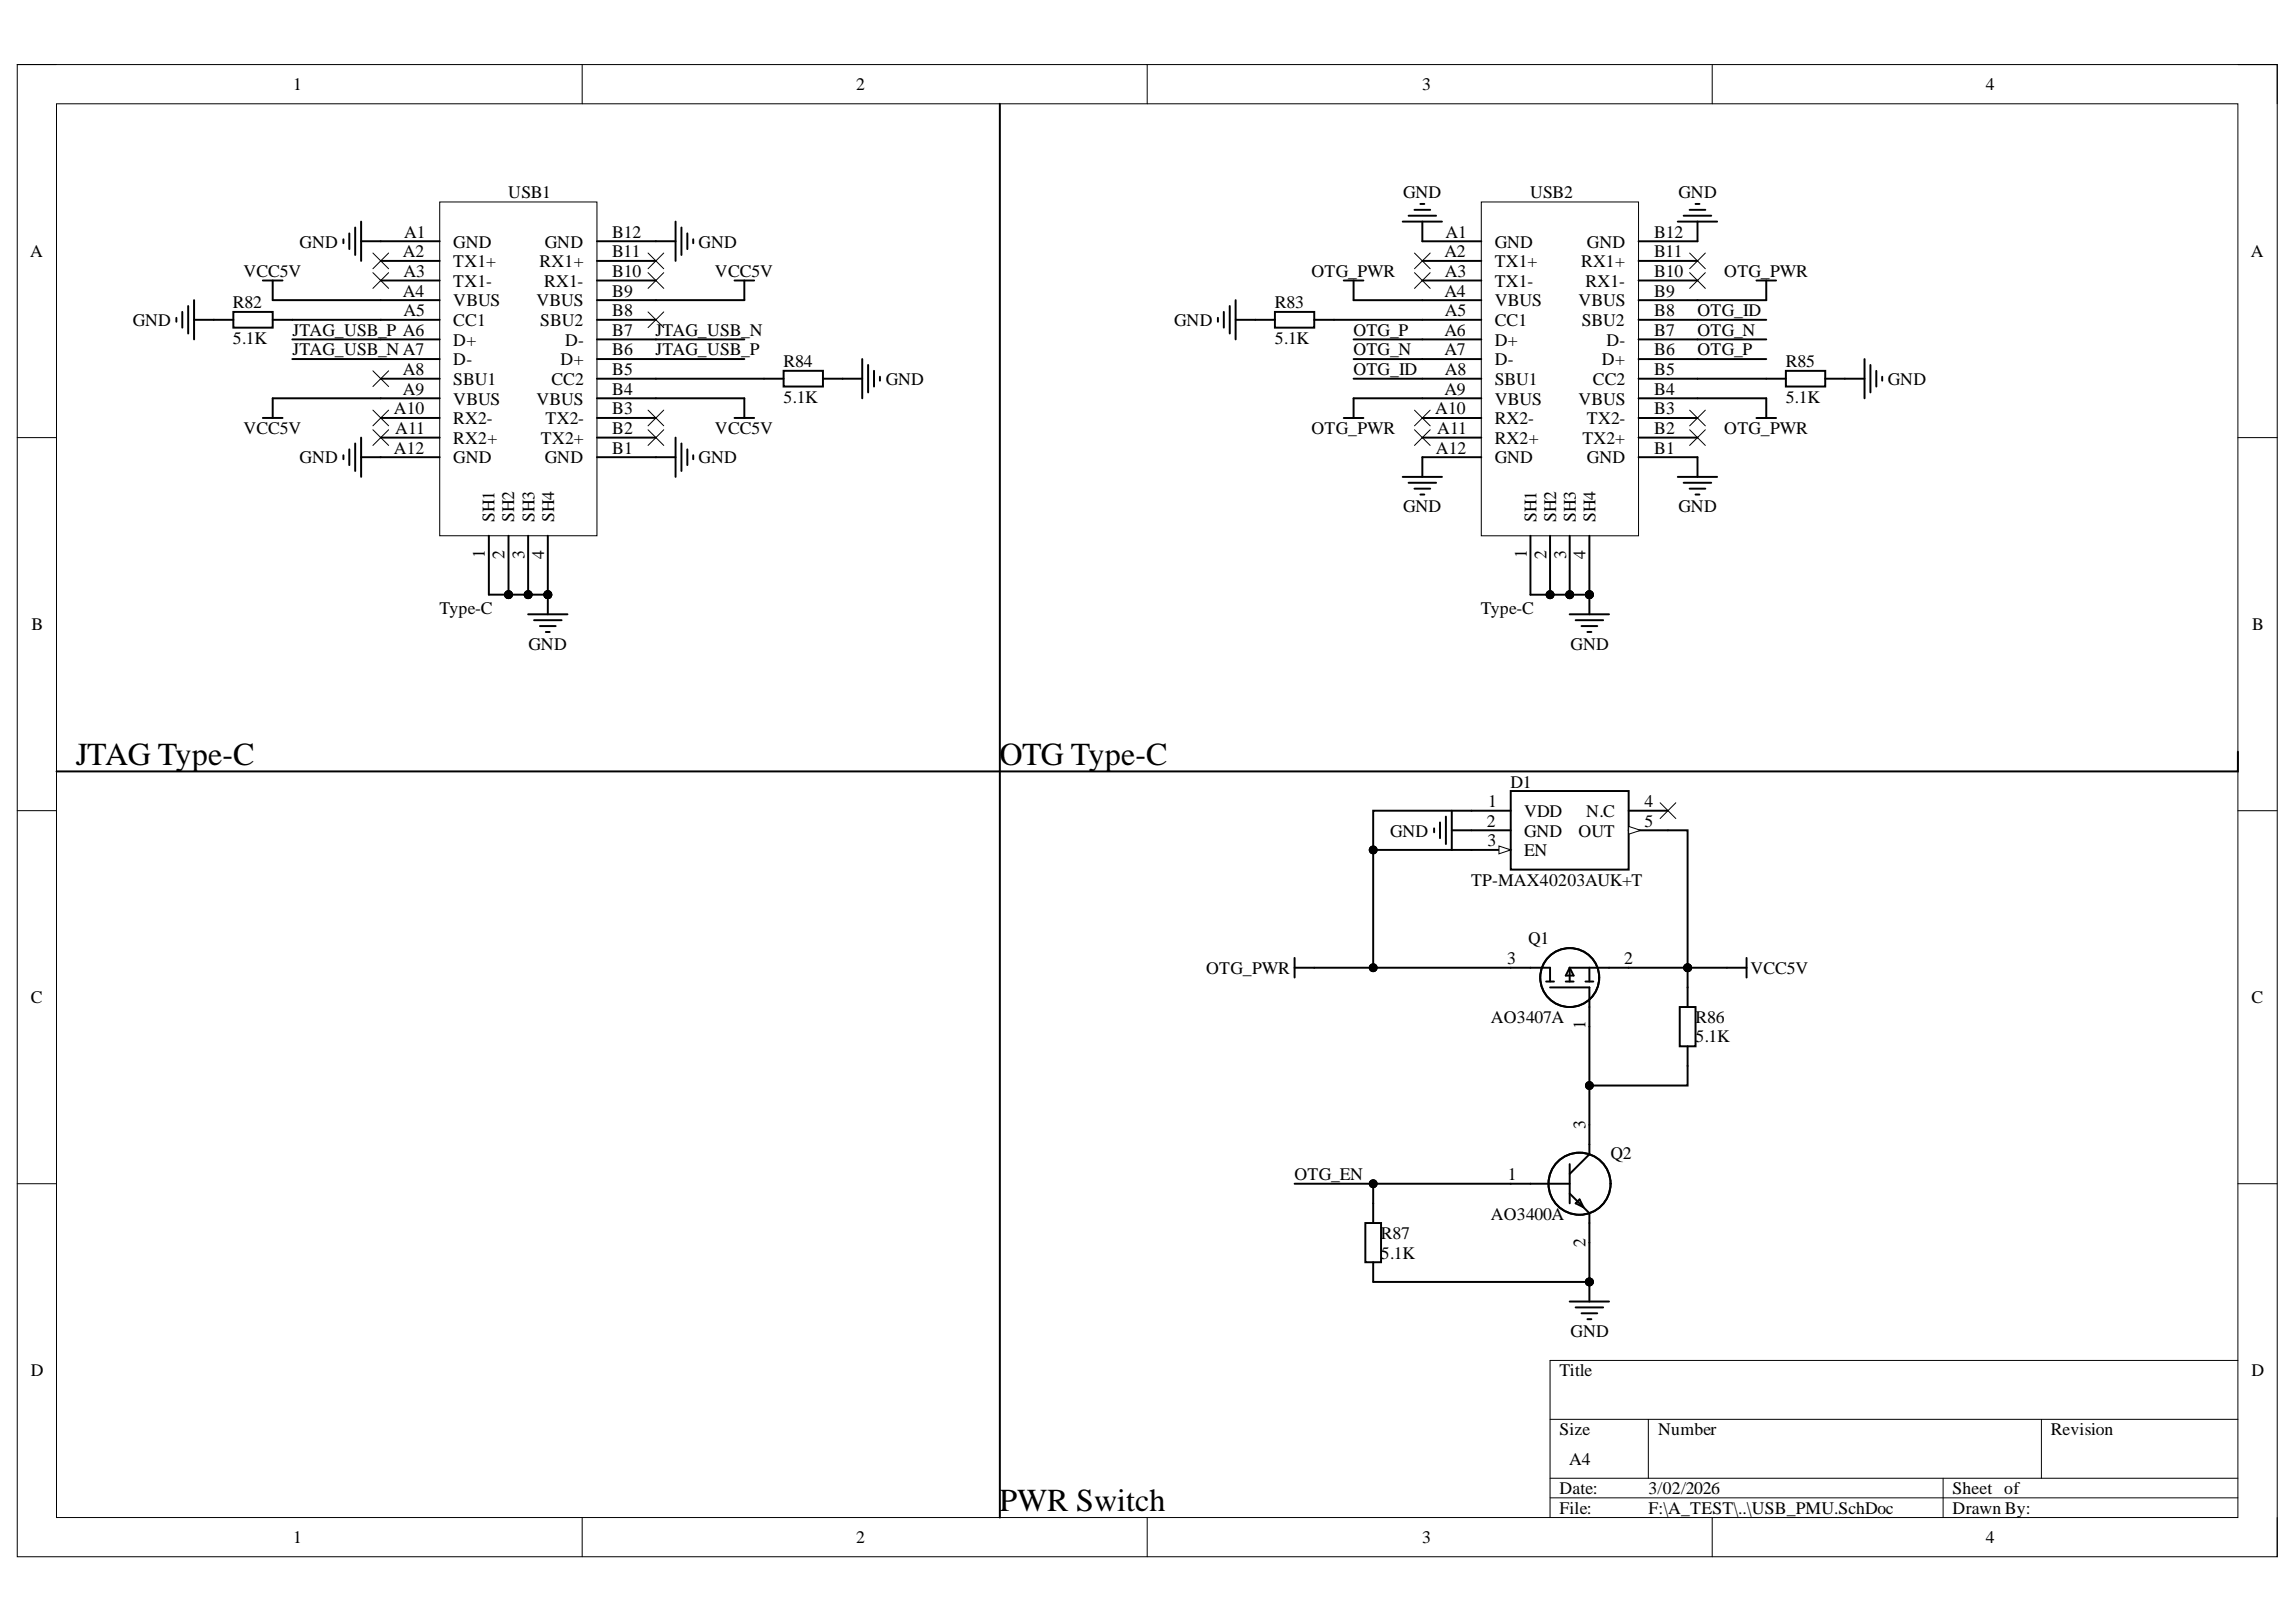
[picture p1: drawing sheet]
<svg xmlns="http://www.w3.org/2000/svg" width="297mm" height="210mm" viewBox="0 0 297 210" stroke-linecap="round" stroke-linejoin="round" font-family="sans-serif">
<defs><g id="words">
<g font-size="4.1">
<text x="9.8" y="99">JTAG Type-C</text>
<text x="129.3" y="99">OTG Type-C</text>
<text x="129.3" y="195.5">PWR Switch</text>
</g>
<g font-size="2.3">
<text x="37.9" y="11.7">1</text>
<text x="110.8" y="11.7">2</text>
<text x="184" y="11.7">3</text>
<text x="256.9" y="11.7">4</text>
<text x="65.8" y="25.6">USB1</text>
<text x="181.5" y="25.6">GND</text>
<text x="197.9" y="25.6">USB2</text>
<text x="217.2" y="25.6">GND</text>
<text x="3.9" y="33.3">A</text>
<text x="31.5" y="35.9">VCC5V</text>
<text x="38.8" y="32">GND</text>
<text x="52.1" y="33.3">A2</text>
<text x="52.2" y="35.9">A3</text>
<text x="52.3" y="30.8">A1</text>
<text x="58.6" y="32">GND</text>
<text x="58.6" y="34.6">TX1+</text>
<text x="69.8" y="34.6">RX1+</text>
<text x="70.5" y="32">GND</text>
<text x="79.2" y="35.9">B10</text>
<text x="79.2" y="33.3">B11</text>
<text x="79.2" y="30.8">B12</text>
<text x="90.4" y="32">GND</text>
<text x="92.5" y="35.9">VCC5V</text>
<text x="169.7" y="35.9">OTG_PWR</text>
<text x="186.9" y="33.3">A2</text>
<text x="186.9" y="35.9">A3</text>
<text x="187" y="30.8">A1</text>
<text x="193.4" y="32">GND</text>
<text x="193.4" y="34.6">TX1+</text>
<text x="204.5" y="34.6">RX1+</text>
<text x="205.3" y="32">GND</text>
<text x="214" y="35.9">B10</text>
<text x="214" y="33.3">B11</text>
<text x="214" y="30.8">B12</text>
<text x="223.1" y="35.9">OTG_PWR</text>
<text x="291.2" y="33.3">A</text>
<text x="30.1" y="39.9">R82</text>
<text x="52.1" y="38.4">A4</text>
<text x="52.2" y="40.9">A5</text>
<text x="58.6" y="37.1">TX1-</text>
<text x="58.6" y="39.7">VBUS</text>
<text x="69.4" y="39.7">VBUS</text>
<text x="70.4" y="37.1">RX1-</text>
<text x="79.2" y="40.9">B8</text>
<text x="79.2" y="38.4">B9</text>
<text x="164.9" y="39.9">R83</text>
<text x="186.9" y="38.4">A4</text>
<text x="186.9" y="40.9">A5</text>
<text x="193.4" y="37.1">TX1-</text>
<text x="193.4" y="39.7">VBUS</text>
<text x="204.2" y="39.7">VBUS</text>
<text x="205.1" y="37.1">RX1-</text>
<text x="214" y="40.9">B8</text>
<text x="214" y="38.4">B9</text>
<text x="219.6" y="40.9">OTG_ID</text>
<text x="17.2" y="42.2">GND</text>
<text x="30.1" y="44.5">5.1K</text>
<text x="37.8" y="43.5">JTAG_USB_P A6</text>
<text x="37.8" y="46">JTAG_USB_N A7</text>
<text x="58.6" y="42.2">CC1</text>
<text x="58.6" y="44.7">D+</text>
<text x="58.6" y="47.3">D-</text>
<text x="69.9" y="42.2">SBU2</text>
<text x="72.5" y="47.3">D+</text>
<text x="73.1" y="44.7">D-</text>
<text x="79.2" y="46">B6</text>
<text x="79.2" y="43.5">B7</text>
<text x="84.8" y="46">JTAG_USB_P</text>
<text x="84.8" y="43.5">JTAG_USB_N</text>
<text x="101.4" y="47.5">R84</text>
<text x="151.9" y="42.2">GND</text>
<text x="164.9" y="44.5">5.1K</text>
<text x="175.1" y="43.5">OTG_P</text>
<text x="175.1" y="46">OTG_N</text>
<text x="186.9" y="43.5">A6</text>
<text x="186.9" y="46">A7</text>
<text x="193.4" y="42.2">CC1</text>
<text x="193.4" y="44.7">D+</text>
<text x="193.4" y="47.3">D-</text>
<text x="204.6" y="42.2">SBU2</text>
<text x="207.3" y="47.3">D+</text>
<text x="207.8" y="44.7">D-</text>
<text x="214" y="46">B6</text>
<text x="214" y="43.5">B7</text>
<text x="219.6" y="43.5">OTG_N</text>
<text x="219.6" y="46">OTG_P</text>
<text x="231" y="47.5">R85</text>
<text x="50.9" y="53.6">A10</text>
<text x="52.1" y="48.5">A8</text>
<text x="52.1" y="51.1">A9</text>
<text x="58.6" y="49.8">SBU1</text>
<text x="58.6" y="52.3">VBUS</text>
<text x="69.4" y="52.3">VBUS</text>
<text x="71.3" y="49.8">CC2</text>
<text x="79.2" y="53.6">B3</text>
<text x="79.2" y="51.1">B4</text>
<text x="79.2" y="48.5">B5</text>
<text x="101.4" y="52.1">5.1K</text>
<text x="114.6" y="49.8">GND</text>
<text x="175.1" y="48.5">OTG_ID</text>
<text x="185.7" y="53.6">A10</text>
<text x="186.9" y="51.1">A9</text>
<text x="186.9" y="48.5">A8</text>
<text x="193.4" y="49.8">SBU1</text>
<text x="193.4" y="52.3">VBUS</text>
<text x="204.2" y="52.3">VBUS</text>
<text x="206.1" y="49.8">CC2</text>
<text x="214" y="53.6">B3</text>
<text x="214" y="51.1">B4</text>
<text x="214" y="48.5">B5</text>
<text x="231" y="52.1">5.1K</text>
<text x="244.2" y="49.8">GND</text>
<text x="31.5" y="56.2">VCC5V</text>
<text x="38.8" y="60">GND</text>
<text x="50.9" y="58.7">A12</text>
<text x="51.1" y="56.2">A11</text>
<text x="58.6" y="54.9">RX2-</text>
<text x="58.6" y="57.4">RX2+</text>
<text x="58.6" y="60">GND</text>
<text x="70" y="57.4">TX2+</text>
<text x="70.5" y="60">GND</text>
<text x="70.6" y="54.9">TX2-</text>
<text x="79.2" y="58.7">B1</text>
<text x="79.2" y="56.2">B2</text>
<text x="90.4" y="60">GND</text>
<text x="92.5" y="56.2">VCC5V</text>
<text x="169.7" y="56.2">OTG_PWR</text>
<text x="185.8" y="58.7">A12</text>
<text x="185.9" y="56.2">A11</text>
<text x="193.4" y="54.9">RX2-</text>
<text x="193.4" y="57.4">RX2+</text>
<text x="193.4" y="60">GND</text>
<text x="204.7" y="57.4">TX2+</text>
<text x="205.3" y="60">GND</text>
<text x="205.3" y="54.9">TX2-</text>
<text x="214" y="58.7">B1</text>
<text x="214" y="56.2">B2</text>
<text x="223.1" y="56.2">OTG_PWR</text>
<text x="64" y="67.6" transform="rotate(-90 64 67.6)">SH1</text>
<text x="66.5" y="67.6" transform="rotate(-90 66.5 67.6)">SH2</text>
<text x="69.1" y="67.6" transform="rotate(-90 69.1 67.6)">SH3</text>
<text x="71.7" y="67.6" transform="rotate(-90 71.7 67.6)">SH4</text>
<text x="181.5" y="66.3">GND</text>
<text x="198.8" y="67.6" transform="rotate(-90 198.8 67.6)">SH1</text>
<text x="201.3" y="67.6" transform="rotate(-90 201.3 67.6)">SH2</text>
<text x="203.9" y="67.6" transform="rotate(-90 203.9 67.6)">SH3</text>
<text x="206.4" y="67.6" transform="rotate(-90 206.4 67.6)">SH4</text>
<text x="217.2" y="66.3">GND</text>
<text x="62.7" y="72.2" transform="rotate(-90 62.7 72.2)">1</text>
<text x="65.2" y="72.4" transform="rotate(-90 65.2 72.4)">2</text>
<text x="67.9" y="72.3" transform="rotate(-90 67.9 72.3)">3</text>
<text x="70.4" y="72.4" transform="rotate(-90 70.4 72.4)">4</text>
<text x="197.5" y="72.2" transform="rotate(-90 197.5 72.2)">1</text>
<text x="200.1" y="72.4" transform="rotate(-90 200.1 72.4)">2</text>
<text x="202.6" y="72.3" transform="rotate(-90 202.6 72.3)">3</text>
<text x="205.1" y="72.4" transform="rotate(-90 205.1 72.4)">4</text>
<text x="4.1" y="81.5">B</text>
<text x="56.9" y="79.5">Type-C</text>
<text x="191.6" y="79.5">Type-C</text>
<text x="291.4" y="81.5">B</text>
<text x="68.4" y="84.1">GND</text>
<text x="203.2" y="84.1">GND</text>
<text x="195.4" y="101.9">D1</text>
<text x="192.4" y="107">2</text>
<text x="192.5" y="104.4">1</text>
<text x="197.2" y="105.7">VDD</text>
<text x="205.2" y="105.7">N.C</text>
<text x="212.8" y="104.4">4</text>
<text x="212.8" y="107">5</text>
<text x="179.8" y="108.3">GND</text>
<text x="192.4" y="109.5">3</text>
<text x="197.2" y="108.3">GND</text>
<text x="197.2" y="110.8">EN</text>
<text x="204.2" y="108.3">OUT</text>
<text x="190.3" y="114.6">TP-MAX40203AUK+T</text>
<text x="195" y="124.7">3</text>
<text x="197.7" y="122.2">Q1</text>
<text x="210.1" y="124.7">2</text>
<text x="4" y="129.8">C</text>
<text x="156.1" y="126">OTG_PWR</text>
<text x="226.5" y="126">VCC5V</text>
<text x="291.3" y="129.8">C</text>
<text x="192.9" y="132.4">AO3407A</text>
<text x="205.1" y="133.2" transform="rotate(-90 205.1 133.2)">1</text>
<text x="219.4" y="134.9">5.1K</text>
<text x="219.4" y="132.4">R86</text>
<text x="205.1" y="146.1" transform="rotate(-90 205.1 146.1)">3</text>
<text x="208.4" y="150">Q2</text>
<text x="167.5" y="152.7">OTG_EN</text>
<text x="195.1" y="152.7">1</text>
<text x="178.6" y="160.4">R87</text>
<text x="192.9" y="157.8">AO3400A</text>
<text x="205.1" y="161.4" transform="rotate(-90 205.1 161.4)">2</text>
<text x="178.6" y="162.9">5.1K</text>
<text x="203.2" y="173">GND</text>
<text x="4" y="178.1">D</text>
<text x="201.8" y="178.1">Title</text>
<text x="291.3" y="178.1">D</text>
<text x="201.8" y="185.7">Size</text>
<text x="214.5" y="185.7">Number</text>
<text x="265.3" y="185.7">Revision</text>
<text x="203" y="189.5">A4</text>
<text x="201.8" y="193.3">Date:</text>
<text x="201.8" y="195.9">File:</text>
<text x="213.3" y="193.3">3/02/2026</text>
<text x="213.3" y="195.9">F:\A_TEST\..\USB_PMU.SchDoc</text>
<text x="252.6" y="193.3">Sheet of</text>
<text x="252.6" y="195.9">Drawn By:</text>
<text x="37.9" y="199.7">1</text>
<text x="110.8" y="199.7">2</text>
<text x="184" y="199.7">3</text>
<text x="256.9" y="199.7">4</text>
</g>
</g></defs>
<path d="M2.2 8.4h292.4v193.1h-292.4z" fill="none" stroke="#000" stroke-width=".13"/>
<path d="M7.3 13.4h282.2v183h-282.2z" fill-rule="evenodd" fill="#fff"/>
<g fill="none" stroke="#000" stroke-width=".13">
<path d="M2.2 8.4h5.1M7.3 13.4h282.2v183h-282.2zM75.3 8.4v5M148.4 8.4v5M221.5 8.4v5M289.5 8.4h5.1v5M2.2 56.6h5.1M289.5 56.6h5.1M2.2 104.9h5.1M289.5 104.9h5.1M2.2 153.2h5.1M289.5 153.2h5.1"/>
<path d="M289.5 176.1h-89v20.3M75.3 196.4v5.1M148.4 196.4v5.1M200.5 183.7h89M200.5 191.3h89M200.5 193.8h89M213.3 183.7v7.6M221.5 196.4v5.1M251.4 191.3v5.1M264.1 183.7v7.6M294.6 196.4v5.1"/>
<circle cx="65.8" cy="77" r=".51"/>
<circle cx="68.3" cy="77" r=".51"/>
<circle cx="70.9" cy="77" r=".51"/>
</g>
<g fill="#000">
<circle cx="65.8" cy="77" r=".51"/>
<circle cx="68.3" cy="77" r=".51"/>
<circle cx="70.9" cy="77" r=".51"/>
</g>
<path d="M56.9 26.1h20.3v43.2h-20.3z" fill-rule="evenodd" fill="#fff"/>
<g fill="none" stroke="#000" stroke-width=".13">
<path d="M48.2 35.3l2.1 2M50.3 35.3l-2.1 2M56.9 26.1h20.3v43.2h-20.3zM83.8 35.3l2.1 2M85.9 35.3l-2.1 2M48.2 48l2.1 2M48.2 53.1l2.1 2M48.2 55.6l2.1 2M50.3 48l-2.1 2M50.3 53.1l-2.1 2M50.3 55.6l-2.1 2M83.8 55.6l2.1 2"/>
<path d="M83.8 53.1l2.1 2M83.8 40.4l2.1 2M85.9 55.6l-2.1 2M85.9 53.1l-2.1 2M85.9 40.4l-2.1 2"/>
<circle cx="65.8" cy="77" r=".51"/>
<circle cx="68.3" cy="77" r=".51"/>
<circle cx="70.9" cy="77" r=".51"/>
<circle cx="200.5" cy="77" r=".51"/>
<circle cx="203.1" cy="77" r=".51"/>
<circle cx="205.6" cy="77" r=".51"/>
</g>
<g fill="none" stroke="#000" stroke-width=".25">
<path d="M24.3 39.6v3.6M25.1 38.8v5.1M44.4 31v.5M45.2 30.2v2M46 29.4v3.6M46.7 31.2h10.2M46.7 28.7v5.1M49.3 33.8h7.6M49.3 36.3h7.6M49.3 38.8h7.6M77.2 31.2h10.2M77.2 33.8h7.7"/>
<path d="M77.2 36.3h7.7M77.2 38.8h7.7M87.4 28.7v5.1M88.2 29.4v3.6M88.9 30.2v2M89.7 31v.5M22.8 41.1v.5M23.6 40.4v2M25.1 41.4h5.1M30.2 40.4h5.1v2h-5.1zM35.3 41.4h2.5M44.4 58.9v.5"/>
<path d="M45.2 58.2v2M46 57.4v3.5M46.7 59.2h10.2M46.7 56.6v5.1M49.3 41.4h7.6M49.3 43.9h7.6M49.3 46.5h7.6M49.3 49h7.6M49.3 51.5h7.6M49.3 54.1h7.6M49.3 56.6h7.6M77.2 41.4h7.7"/>
<path d="M77.2 43.9h7.7M77.2 46.5h7.7M77.2 49h7.7M77.2 51.5h7.7M77.2 54.1h7.7M77.2 56.6h7.7M77.2 59.2h10.2M87.4 56.6v5.1M88.2 57.4v3.5M88.9 58.2v2M89.7 58.9v.5M98.8 49h2.6"/>
<path d="M101.4 48h5.1v2h-5.1zM106.5 49h5M111.5 46.5v5M112.3 47.2v3.6M113.1 48v2M113.8 48.8v.5M63.2 69.3v7.7M65.8 69.3v7.7M68.3 69.3v7.7M70.9 69.3v7.7"/>
</g>
<g fill="#000">
<circle cx="65.8" cy="77" r=".51"/>
<circle cx="68.3" cy="77" r=".51"/>
<circle cx="70.9" cy="77" r=".51"/>
<circle cx="200.5" cy="77" r=".51"/>
<circle cx="203.1" cy="77" r=".51"/>
<circle cx="205.6" cy="77" r=".51"/>
</g>
<path d="M191.6 26.1h20.4v43.2h-20.4z" fill-rule="evenodd" fill="#fff"/>
<g fill="none" stroke="#000" stroke-width=".13">
<path d="M48.2 32.7l2.1 2.1M50.3 32.7l-2.1 2.1M83.8 32.7l2.1 2.1M85.9 32.7l-2.1 2.1M183 32.7l2 2.1M183 35.3l2 2M185 32.7l-2 2.1M185 35.3l-2 2M191.6 26.1h20.4v43.2h-20.4zM218.6 35.3l2 2M218.6 32.7l2 2.1M220.6 35.3l-2 2"/>
<path d="M220.6 32.7l-2 2.1M183 53.1l2 2M183 55.6l2 2M185 53.1l-2 2M185 55.6l-2 2M218.6 55.6l2 2M218.6 53.1l2 2M220.6 55.6l-2 2M220.6 53.1l-2 2"/>
<circle cx="70.9" cy="77" r=".51"/>
<circle cx="200.5" cy="77" r=".51"/>
<circle cx="203.1" cy="77" r=".51"/>
<circle cx="205.6" cy="77" r=".51"/>
<circle cx="205.6" cy="165.9" r=".51"/>
</g>
<g fill="none" stroke="#000" stroke-width=".25">
<path d="M159.1 39.6v3.6M159.9 38.8v5.1M173.8 36.3h2.6M175.1 36.3v2.5M181.5 28.7h5.1M182.2 27.9h3.6M183 27.2h2M183.8 26.4h.5M184 28.7v2.5h7.6M184 33.8h7.6M184 36.3h7.6M184 38.8h7.6"/>
<path d="M212 33.8h7.6M212 36.3h7.6M212 38.8h7.6M217.1 28.7h5M217.8 27.9h3.6M218.6 27.2h2M219.4 26.4h.5M219.6 28.7v2.5h-7.6M227.2 36.3h2.6M228.5 36.3v2.5M157.6 41.1v.5M158.3 40.4v2"/>
<path d="M159.9 41.4h5M164.9 40.4h5.1v2h-5.1zM170 41.4h2.6M173.8 54.1h2.6M175.1 51.5v2.6M184 41.4h7.6M184 43.9h7.6M184 46.5h7.6M184 49h7.6M184 51.5h7.6M184 54.1h7.6M184 56.6h7.6"/>
<path d="M191.6 59.2h-7.6v2.5M212 41.4h7.6M212 43.9h7.6M212 46.5h7.6M212 49h7.6M212 51.5h7.6M212 54.1h7.6M212 56.6h7.6M212 59.2h7.6v2.5M227.2 54.1h2.6M228.5 49h2.5M228.5 51.5v2.6"/>
<path d="M231 48h5.1v2h-5.1zM236.1 49h5.1M241.2 46.5v5M242 47.2v3.6M242.7 48v2M243.5 48.8v.5M68.3 79.5h5.1M70.9 77v2.5M181.5 61.7h5.1M182.2 62.5h3.6M183 63.2h2M183.8 64h.5"/>
<path d="M198 69.3v7.7M200.5 69.3v7.7M203.1 69.3v7.7M203.1 79.5h5.1M205.6 69.3v10.2M217.1 61.7h5M217.8 62.5h3.6M218.6 63.2h2M219.4 64h.5M69.1 80.3h3.6M69.9 81h2M70.6 81.8h.5"/>
<path d="M203.8 80.3h3.6M204.6 81h2M205.4 81.8h.5M167.5 125.2h2.5M167.5 124v2.5M195.4 125.2h5.1v1.8M200 127h1M200.5 127.8h5.1v5.1M202.6 127h1M203.1 125.2v1.8M203.1 125.2h7.6M203.1 125.2l.5 1h-1z"/>
<path d="M205.1 127h1M205.6 125.2v1.8M217.3 130.3h2.1v5.1h-2.1zM218.3 127.8v2.5M218.3 135.4v2.5M223.4 125.2h2.6M226 124v2.5M176.6 158.3h2.1v5h-2.1zM177.7 155.7v2.6M177.7 163.3v2.6M203.1 168.4h5.1M203.8 169.2h3.6"/>
<path d="M204.6 170h2M205.4 170.7h.5M205.6 165.9v2.5"/>
<circle cx="203.1" cy="126.5" r="3.8"/>
</g>
<g fill="#000">
<circle cx="70.9" cy="77" r=".51"/>
<circle cx="200.5" cy="77" r=".51"/>
<circle cx="203.1" cy="77" r=".51"/>
<circle cx="205.6" cy="77" r=".51"/>
<circle cx="205.6" cy="165.9" r=".51"/>
</g>
<path d="M195.4 102.4h15.3v10.1h-15.3z" fill-rule="evenodd" fill="#fff"/>
<path d="M190.4 104.9h5M190.4 107.5h5M190.4 110h5M195.4 102.4h15.3v10.1h-15.3z" fill="none" stroke="#000" stroke-width=".25"/>
<path d="M193.9 109.5l1.5 .5-1.5 .5z" fill="#fff"/>
<path d="M193.9 109.5l1.5 .5-1.5 .5z" fill="none" stroke="#000" stroke-width=".13"/>
<path d="M210.7 104.9h5.1M210.7 107.5h5.1" fill="none" stroke="#000" stroke-width=".25"/>
<path d="M210.7 106.9l1.5 .6-1.5 .5z" fill="#fff"/>
<g fill="none" stroke="#000" stroke-width=".13">
<path d="M210.7 106.9l1.5 .6-1.5 .5zM214.8 103.9l2 2M216.8 103.9l-2 2"/>
<circle cx="65.8" cy="77" r=".51"/>
<circle cx="68.3" cy="77" r=".51"/>
<circle cx="70.9" cy="77" r=".51"/>
<circle cx="200.5" cy="77" r=".51"/>
<circle cx="203.1" cy="77" r=".51"/>
<circle cx="205.6" cy="77" r=".51"/>
<circle cx="177.7" cy="110" r=".51"/>
<circle cx="177.7" cy="125.2" r=".51"/>
<circle cx="218.3" cy="125.2" r=".51"/>
<circle cx="177.7" cy="153.2" r=".51"/>
<circle cx="205.6" cy="140.5" r=".51"/>
<circle cx="205.6" cy="165.9" r=".51"/>
</g>
<g fill="none" stroke="#000" stroke-width=".25">
<path d="M129.4 13.4v183M34 36.3h2.5M35.3 36.3v2.5h14M95 36.3h2.6M96.3 36.3v2.5h-11.4M175.1 38.8h8.9M219.6 38.8h8.9M34 54.1h2.5M37.8 43.9h11.5M37.8 46.5h11.5M37.8 41.4h11.5M49.3 51.5h-14v2.6"/>
<path d="M84.9 43.9h11.4M84.9 46.5h11.4M84.9 49h13.9M84.9 51.5h11.4v2.6M95 54.1h2.6M172.6 41.4h11.4M175.1 43.9h8.9M175.1 46.5h8.9M175.1 49h8.9M175.1 51.5h8.9M219.6 43.9h8.9M219.6 46.5h8.9"/>
<path d="M219.6 49h8.9M219.6 41.4h8.9M219.6 51.5h8.9M63.2 77h7.7M198 77h7.6M289.5 97.3v2.5h-282.2M185.5 107.2v.5M186.3 106.4v2.1M187.1 105.7v3.5M187.8 104.9v5.1M187.8 107.5h2.6M190.4 110h-12.7v15.2"/>
<path d="M190.4 104.9h-12.7v5.1M215.8 107.5h2.5v20.3M170 125.2h25.4M205.6 132.9v7.6M210.7 125.2h12.7M218.3 137.9v2.6h-12.7v8.9l-2.5 2.5M167.5 153.2h35.6M177.7 153.2v2.5M203.1 154.5l2.5 2.5v8.9h-27.9M203.1 150.6v5.1M203.8 155.7l.6-.5 .5 1z"/>
<circle cx="204.3" cy="153.2" r="4"/>
<circle cx="204.4" cy="153.2" r="4"/>
</g>
<g fill="#000">
<circle cx="65.8" cy="77" r=".51"/>
<circle cx="68.3" cy="77" r=".51"/>
<circle cx="70.9" cy="77" r=".51"/>
<circle cx="200.5" cy="77" r=".51"/>
<circle cx="203.1" cy="77" r=".51"/>
<circle cx="205.6" cy="77" r=".51"/>
<circle cx="177.7" cy="110" r=".51"/>
<circle cx="177.7" cy="125.2" r=".51"/>
<circle cx="218.3" cy="125.2" r=".51"/>
<circle cx="177.7" cy="153.2" r=".51"/>
<circle cx="205.6" cy="140.5" r=".51"/>
<circle cx="205.6" cy="165.9" r=".51"/>
</g>
<use href="#words"/>
</svg>
